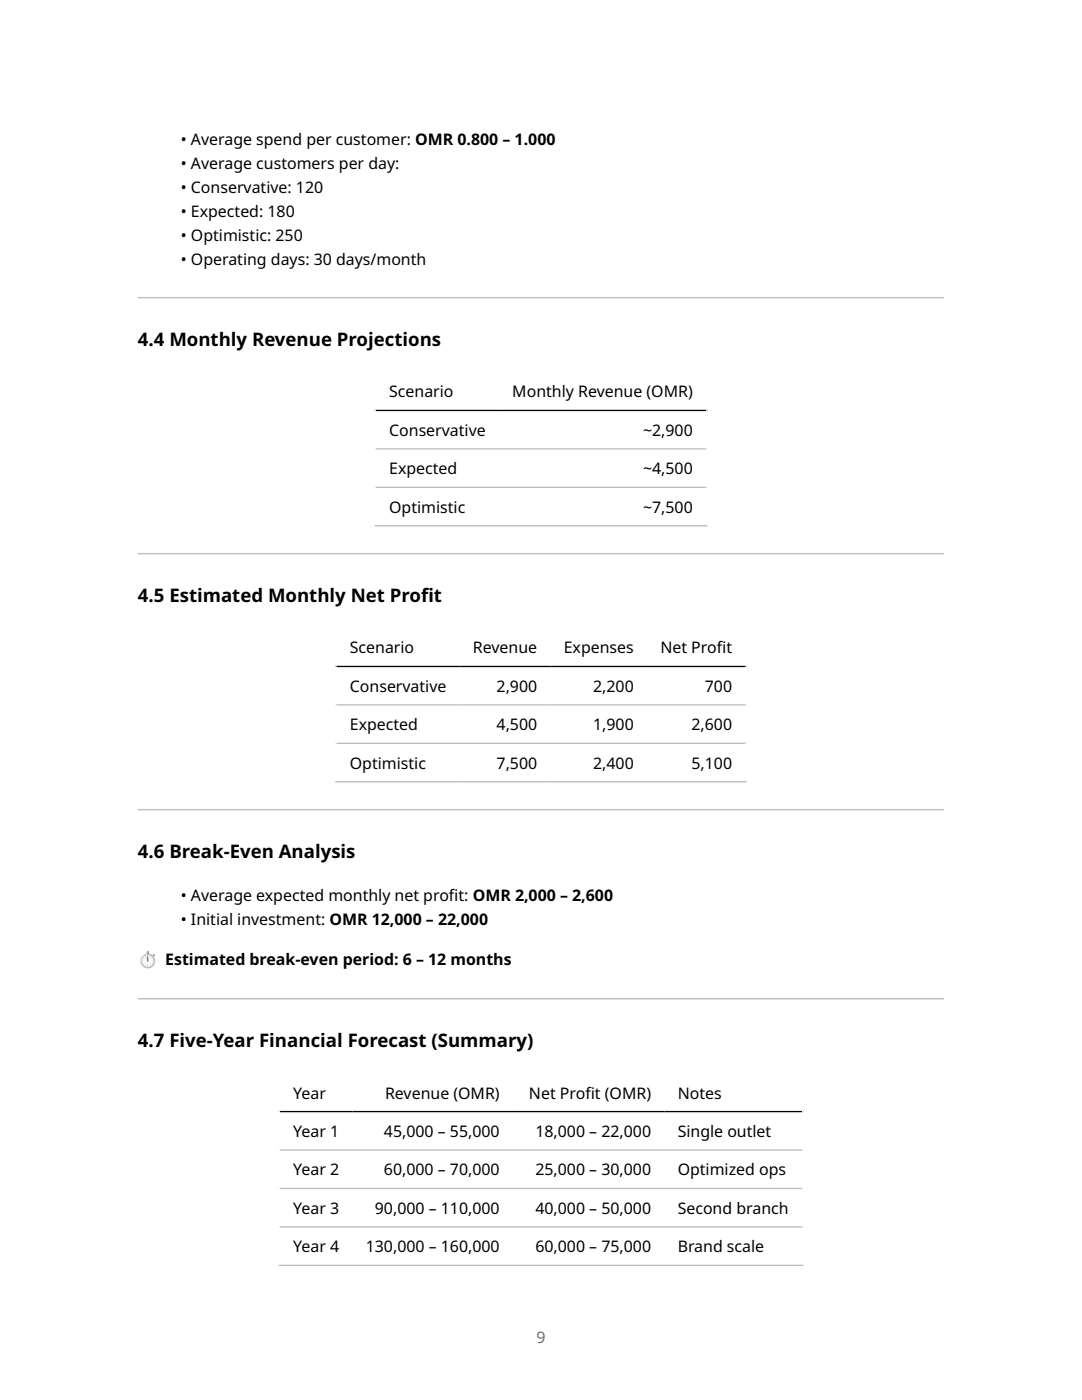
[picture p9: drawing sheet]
<svg xmlns="http://www.w3.org/2000/svg" width="216mm" height="279mm" viewBox="0 0 216 279" stroke-linecap="round" stroke-linejoin="round" font-family="sans-serif">
<defs><g id="words">
<g font-size="3.7">
<text x="27.5" y="69.1">4.4 Monthly Revenue Projections</text>
<text x="27.5" y="120.1">4.5 Estimated Monthly Net Prof</text>
<text x="84" y="120.1">it</text>
<text x="27.5" y="171.2">4.6 Break-Even Analysis</text>
<text x="27.5" y="209">4.7 Five-Year Financial Forecast (Summary)</text>
</g>
<g font-size="3.2">
<text x="36.1" y="29">• Average spend per customer: OMR 0.800 – 1.000</text>
<text x="36.1" y="33.8">• Average customers per day:</text>
<text x="36.1" y="38.5">• Conservative: 120</text>
<text x="36.1" y="43.3">• Expected: 180</text>
<text x="36.1" y="48.1">• Optimistic: 250</text>
<text x="36.1" y="52.8">• Operating days: 30 days/month</text>
<text x="77.7" y="79.3">Scenario</text>
<text x="102.2" y="79.3">Monthly Revenue (OMR)</text>
<text x="77.7" y="87">Conservative</text>
<text x="128.3" y="87">~2,900</text>
<text x="77.7" y="94.7">Expected</text>
<text x="128.3" y="94.7">~4,500</text>
<text x="77.7" y="102.3">Optimistic</text>
<text x="128.3" y="102.3">~7,500</text>
<text x="69.8" y="130.4">Scenario</text>
<text x="94.4" y="130.4">Revenue</text>
<text x="112.5" y="130.4">Expenses</text>
<text x="131.8" y="130.4">Net Prof</text>
<text x="143" y="130.4">it</text>
<text x="69.8" y="138.1">Conservative</text>
<text x="99.1" y="138.1">2,900</text>
<text x="118.4" y="138.1">2,200</text>
<text x="140.6" y="138.1">700</text>
<text x="69.8" y="145.7">Expected</text>
<text x="99.1" y="145.7">4,500</text>
<text x="118.4" y="145.7">1,900</text>
<text x="138" y="145.7">2,600</text>
<text x="69.8" y="153.4">Optimistic</text>
<text x="99.1" y="153.4">7,500</text>
<text x="118.4" y="153.4">2,400</text>
<text x="138" y="153.4">5,100</text>
<text x="36.1" y="179.9">• Average expected monthly net prof</text>
<text x="89.6" y="179.9">it: OMR 2,000 – 2,600</text>
<text x="36.1" y="184.7">• Initial investment: OMR 12,000 – 22,000</text>
<text x="27.5" y="192.6">⏱ Estimated break-even period: 6 – 12 months</text>
<text x="58.5" y="219.2">Year</text>
<text x="76.8" y="219.2">Revenue (OMR)</text>
<text x="105.5" y="219.2">Net Prof</text>
<text x="116.8" y="219.2">it (OMR)</text>
<text x="135.2" y="219.2">Notes</text>
<text x="58.5" y="226.9">Year 1</text>
<text x="76.6" y="226.9">45,000 – 55,000</text>
<text x="106.8" y="226.9">18,000 – 22,000</text>
<text x="135.2" y="226.9">Single outlet</text>
<text x="58.5" y="234.6">Year 2</text>
<text x="76.6" y="234.6">60,000 – 70,000</text>
<text x="106.8" y="234.6">25,000 – 30,000</text>
<text x="135.2" y="234.6">Optimized ops</text>
<text x="58.5" y="242.3">Year 3</text>
<text x="74.8" y="242.3">90,000 – 110,000</text>
<text x="106.8" y="242.3">40,000 – 50,000</text>
<text x="135.2" y="242.3">Second branch</text>
<text x="58.5" y="249.9">Year 4</text>
<text x="73" y="249.9">130,000 – 160,000</text>
<text x="106.8" y="249.9">60,000 – 75,000</text>
<text x="135.2" y="249.9">Brand scale</text>
</g>
<text font-size="3.2" fill="#6e6e6e" x="107" y="267.9">9</text>
</g></defs>
<path d="M27.5 59.5h160.9zM27.5 59.3h160.9v.2h-160.9z" fill-rule="evenodd" fill="#bbb"/>
<path d="M74.7 74.2h66.5M74.9 74.1v31M141 74.1v31" fill="none" stroke="#fff" stroke-width=".26"/>
<path d="M74.7 81.9h66.5" fill="none" stroke="#000" stroke-width=".26"/>
<path d="M74.7 89.6h66.5M74.7 97.3h66.5M74.7 104.9h66.5" fill="none" stroke="#bbb" stroke-width=".26"/>
<path d="M27.5 110.6h160.9zM27.5 110.4h160.9v.2h-160.9z" fill-rule="evenodd" fill="#bbb"/>
<path d="M66.9 125.3h82.1M67 125.2v31M148.9 125.2v31" fill="none" stroke="#fff" stroke-width=".26"/>
<path d="M66.9 133h82.1" fill="none" stroke="#000" stroke-width=".26"/>
<path d="M66.9 140.7h82.1M66.9 148.4h82.1M66.9 156h82.1" fill="none" stroke="#bbb" stroke-width=".26"/>
<g fill="#bbb">
<path d="M27.5 161.7h160.9zM27.5 161.4h160.9v.3h-160.9z" fill-rule="evenodd"/>
<path d="M27.5 199.5h160.9zM27.5 199.2h160.9v.3h-160.9z" fill-rule="evenodd"/>
</g>
<path d="M55.6 214.2h104.7M55.8 214v38.7M160.1 214v38.7" fill="none" stroke="#fff" stroke-width=".26"/>
<path d="M55.6 221.8h104.7" fill="none" stroke="#000" stroke-width=".26"/>
<path d="M55.6 229.5h104.7M55.6 237.2h104.7M55.6 244.9h104.7M55.6 252.5h104.7" fill="none" stroke="#bbb" stroke-width=".26"/>
<path d="M29.4 190.2h.2v.3h-.2z" fill="#607d8b"/>
<path d="M29.2 189.8h.5v.3h-.5z" fill="#b0bec5"/>
<path d="M29.2 190.1h.5z" fill="#607d8b"/>
<g fill="#fbe9e7">
<path d="M29.4 189.8v.2z"/>
<path d="M29.3 189.9v.2z"/>
</g>
<path d="M29.6 189.8v.2z" fill="#78909c"/>
<g fill="#607d8b">
<path d="M29.7 189.8v.3z"/>
<path d="M30.4 190.8l.2-.2 .2 .1-.2 .2z"/>
</g>
<path d="M30.6 190.5l.2-.2 .2 .3-.2 .2z" fill="#b0bec5"/>
<path d="M30.6 190.5l.3 .3z" fill="#607d8b"/>
<path d="M30.7 190.4h.1z" fill="#fbe9e7"/>
<circle cx="29.5" cy="191.8" r="1.48" fill="#b0bec5"/>
<circle cx="29.5" cy="191.8" r="1.19" fill="#fafafa"/>
<g fill="#b2947c">
<path d="M29.5 190.7v.2z"/>
<path d="M29.5 192.7v.2z"/>
<path d="M30.4 191.8h.2z"/>
<path d="M28.4 191.8h.2z"/>
<path d="M28.9 190.8l.2 .2z"/>
<path d="M29.9 192.5l.1 .2z"/>
<path d="M28.6 191.2l.1 .1z"/>
<path d="M30.3 192.2l.1 .1z"/>
<path d="M30 190.9v.1z"/>
<path d="M29 192.6v.1z"/>
<path d="M30.3 191.3h.1z"/>
<path d="M28.6 192.3h.1z"/>
</g>
<circle cx="29.5" cy="191.3" r=".28" fill="#82aec0"/>
<g fill="#563428">
<path d="M29.5 190.7l.1 1.1h-.2z"/>
<circle cx="29.5" cy="191.8" r=".12"/>
</g>
<path d="M28.4 190.9l.5-.4 .4-.1a1.86 1.86 0 0 0-1.2 1.5v-.5z" fill="#eceff1"/>
<use href="#words"/>
</svg>
